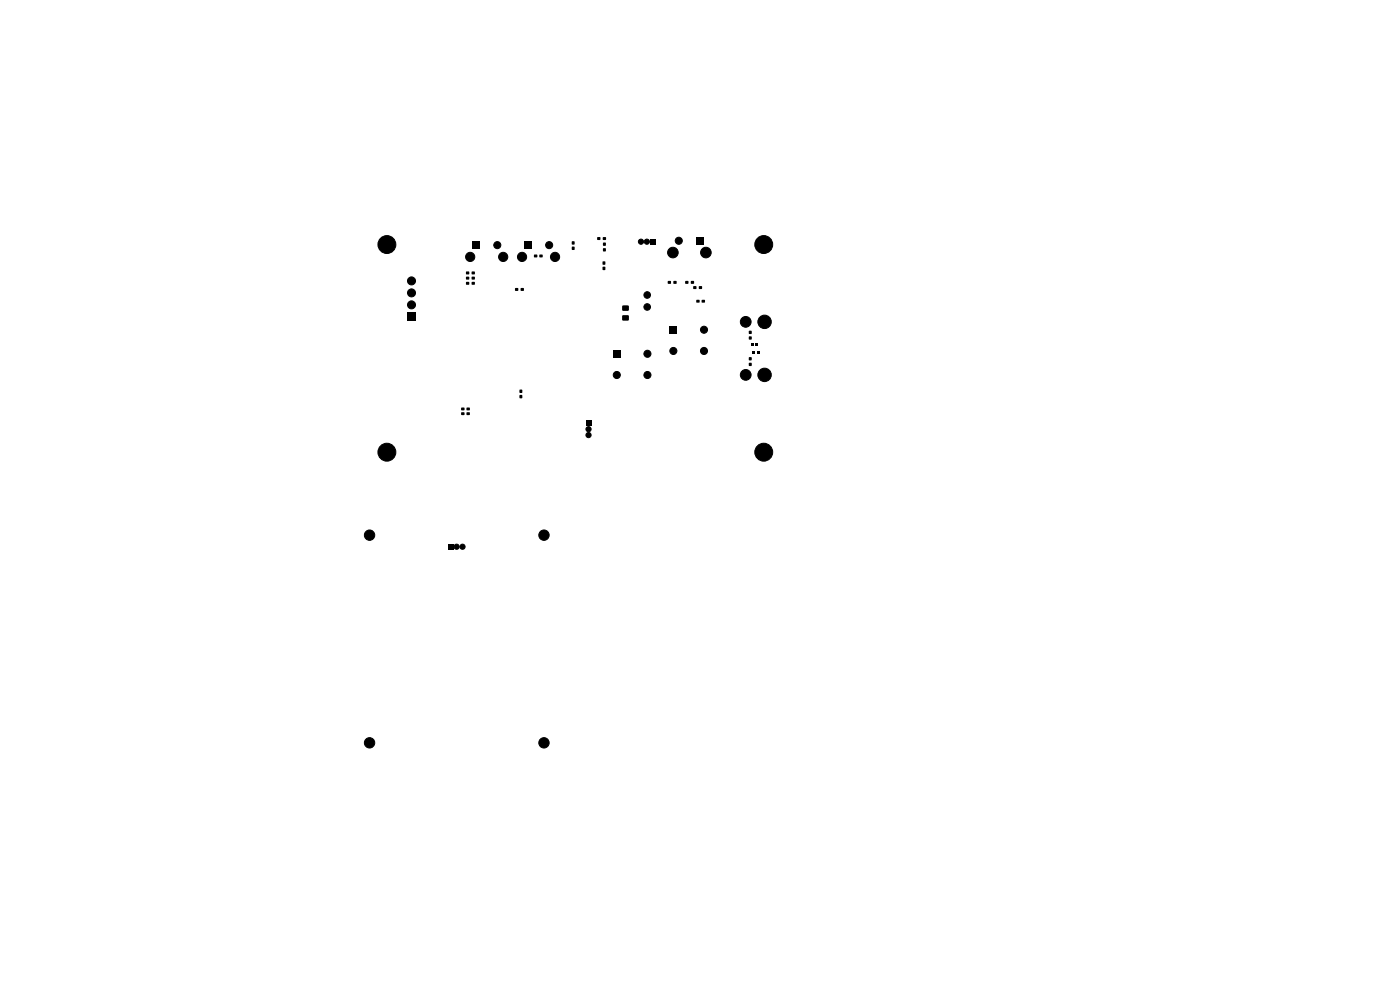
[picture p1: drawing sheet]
<svg xmlns="http://www.w3.org/2000/svg" width="297mm" height="210mm" viewBox="0 0 297 210" stroke-linecap="round" stroke-linejoin="round" font-family="sans-serif">
<g fill="#000" stroke="#000" stroke-width=".21">
<circle cx="82.1" cy="51.9" r="1.9"/>
<circle cx="87.3" cy="59.6" r=".85"/>
<circle cx="99.7" cy="54.5" r=".97"/>
<circle cx="105.5" cy="52" r=".75"/>
<circle cx="106.7" cy="54.5" r=".97"/>
<circle cx="110.7" cy="54.5" r=".97"/>
<circle cx="116.5" cy="52" r=".75"/>
<circle cx="117.7" cy="54.5" r=".97"/>
<circle cx="136" cy="51.3" r=".55"/>
<circle cx="137.2" cy="51.3" r=".55"/>
<circle cx="142.8" cy="53.6" r="1.12"/>
<circle cx="144" cy="51.1" r=".75"/>
<circle cx="149.8" cy="53.6" r="1.12"/>
<circle cx="162" cy="51.9" r="1.9"/>
<circle cx="87.3" cy="64.7" r=".85"/>
<circle cx="87.3" cy="62.1" r=".85"/>
<circle cx="130.8" cy="79.5" r=".75"/>
<circle cx="137.3" cy="65.1" r=".7"/>
<circle cx="137.3" cy="62.6" r=".7"/>
<circle cx="137.3" cy="75" r=".75"/>
<circle cx="137.3" cy="79.5" r=".75"/>
<circle cx="142.9" cy="74.4" r=".75"/>
<circle cx="149.3" cy="69.9" r=".75"/>
<circle cx="149.3" cy="74.4" r=".75"/>
<circle cx="158.2" cy="68.3" r="1.14"/>
<circle cx="158.2" cy="79.5" r="1.14"/>
<circle cx="162.2" cy="68.3" r="1.42"/>
<circle cx="162.2" cy="79.5" r="1.43"/>
<circle cx="82.1" cy="95.9" r="1.9"/>
<circle cx="124.9" cy="91" r=".55"/>
<circle cx="124.9" cy="92.3" r=".55"/>
<circle cx="162" cy="95.9" r="1.9"/>
<circle cx="78.4" cy="113.5" r="1.1"/>
<circle cx="96.9" cy="116" r=".55"/>
<circle cx="98.1" cy="116" r=".55"/>
<circle cx="115.4" cy="113.5" r="1.1"/>
<circle cx="78.4" cy="157.6" r="1.1"/>
<circle cx="115.4" cy="157.6" r="1.1"/>
</g>
<g fill="#000">
<path d="M98.9 58.7h.6v.6h-.6zM98.9 57.6h.6v.6h-.6zM100.1 58.7h.6v.6h-.6zM100.1 57.6h.6v.6h-.6zM100.2 51.3h1.5v1.5h-1.5zM111.2 51.3h1.6v1.5h-1.6zM113.3 54h.7v.6h-.7zM114.4 54h.7v.6h-.7zM121.3 51.2h.6v.7h-.6zM121.3 52.3h.6v.7h-.6zM126.7 50.3h.6v.6h-.6zM127.9 56.6h.5v.7h-.5z"/>
<path d="M127.9 55.5h.5v.6h-.5zM128 51.5h.5v.6h-.5zM128 52.7h.5v.6h-.5zM127.9 50.3h.6v.6h-.6zM137.9 50.7h1.1v1.1h-1.1zM141.7 59.6h.6v.6h-.6zM142.9 59.6h.6v.6h-.6zM147.8 50.3h1.5v1.5h-1.5zM86.4 66.4h1.7v1.7h-1.7zM98.9 59.8h.6v.6h-.6zM100.1 59.8h.6v.6h-.6zM109.3 61.1h.6v.6h-.6z"/>
<path d="M110.5 61.1h.6v.6h-.6zM130.1 74.3h1.5v1.5h-1.5zM132 66.9h1.4v1.1h-1.4zM132 64.8h1.4v1.1h-1.4zM142.1 69.2h1.5v1.5h-1.5zM145.4 59.6h.6v.6h-.6zM147.1 60.7h.6v.6h-.6zM146.6 59.6h.6v.6h-.6zM147.7 63.6h.7v.6h-.7zM148.3 60.7h.6v.6h-.6zM148.9 63.6h.6v.6h-.6zM158.9 75.8h.5v.6h-.5z"/>
<path d="M158.9 77h.5v.6h-.5zM158.9 70.2h.5v.6h-.5zM158.9 71.4h.5v.6h-.5zM159.3 72.8h.6v.6h-.6zM159.6 74.4h.6v.6h-.6zM160.2 72.8h.6v.6h-.6zM160.5 74.4h.6v.6h-.6zM97.9 86.5h.6v.5h-.6zM97.9 87.5h.6v.5h-.6zM99 86.5h.6v.5h-.6zM99 87.5h.6v.5h-.6zM110.2 83.8h.6v.7h-.6z"/>
<path d="M110.2 82.7h.6v.6h-.6zM124.3 89.2h1.1v1.1h-1.1zM95.1 115.4h1.1v1.1h-1.1z"/>
</g>
</svg>
